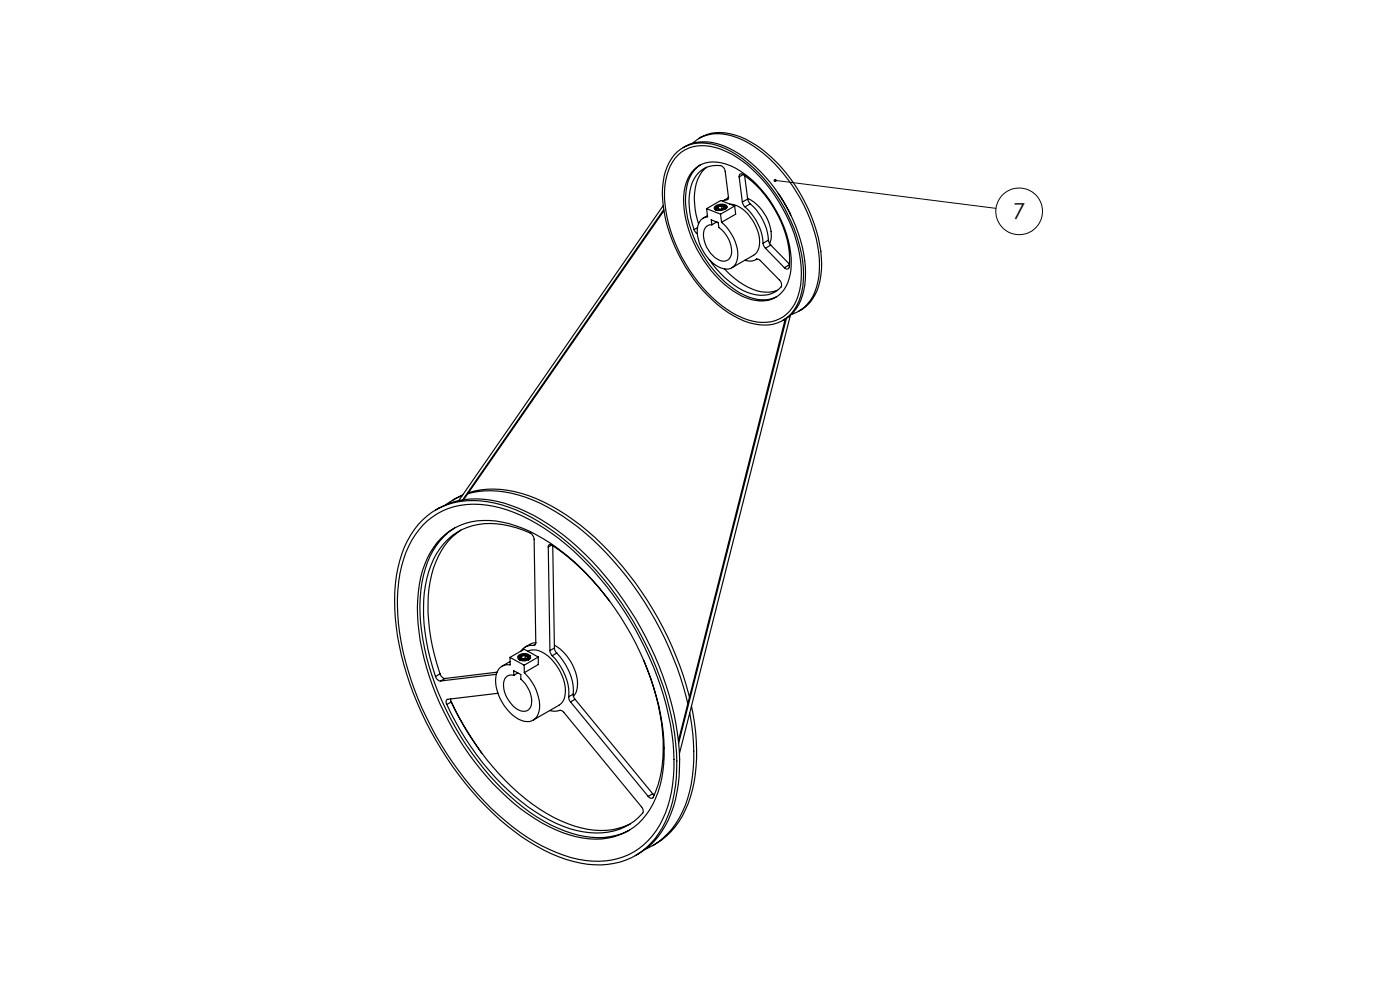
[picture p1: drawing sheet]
<svg xmlns="http://www.w3.org/2000/svg" width="297mm" height="210mm" viewBox="0 0 297 210" stroke-linecap="round" stroke-linejoin="round" font-family="sans-serif">
<defs><g id="words">
<text font-size="4.7" x="214.9" y="46.5">7</text>
</g></defs>
<g fill="none" stroke="#000" stroke-width=".21">
<path d="M164.5 38.3l46.8 5.9"/>
<circle cx="216.2" cy="44.8" r="5"/>
</g>
<path d="M164.3 38a.34 .34 0 0 1 .5 .2 .34 .34 0 0 1-.3 .4 .34 .34 0 0 1-.4-.4l.4 .1-.4-.1z" fill="#000"/>
<g fill="none" stroke="#000" stroke-width=".25">
<path d="M143.1 32.8a8.2 8.2 0 0 1 8.9-2 26.6 26.6 0 0 1 13.6 11.9 30.5 30.5 0 0 1 4.8 16.7 10 10 0 0 1-4.6 8.7 10.8 10.8 0 0 1-10.2-1.1 33.1 33.1 0 0 1-14.4-20.4 18.8 18.8 0 0 1 .3-11.2l.5-.9zM143.8 32.9a8.3 8.3 0 0 1 9.2-1.2 26.7 26.7 0 0 1 12.2 11.1 29.5 29.5 0 0 1 4.8 16.4 10.2 10.2 0 0 1-3.9 8 9.6 9.6 0 0 1-9.7-.3 30.9 30.9 0 0 1-13.7-16.6 22.4 22.4 0 0 1-1.2-13.1 9.3 9.3 0 0 1 2.3-4.3zM144.9 31.3a9.1 9.1 0 0 1 8.7-.3 28.7 28.7 0 0 1 13.2 12.8 27 27 0 0 1 3.7 17.8 8.9 8.9 0 0 1-4.4 6.4M146.9 30.4a8.2 8.2 0 0 1 8.6-1.5 25.8 25.8 0 0 1 12.6 10.5 30.9 30.9 0 0 1 5.7 18.1 10.5 10.5 0 0 1-3.9 8.2l-2 1M147.4 35.8a6.4 6.4 0 0 1 6.5-1 20.7 20.7 0 0 1 10.8 10 21.3 21.3 0 0 1 3 13.2 6.2 6.2 0 0 1-6.4 5.8 15 15 0 0 1-9.6-5.4 24.7 24.7 0 0 1-6.7-16.6 8.8 8.8 0 0 1 2.4-6zM148.3 29.3a9.1 9.1 0 0 1 8.7-.3 28.2 28.2 0 0 1 13.2 12.9 27.9 27.9 0 0 1 3.9 16.5 9.1 9.1 0 0 1-4.6 7.6M148.6 35a7.6 7.6 0 0 0-3.1 6.5 24.9 24.9 0 0 0 9.5 19.3 10.6 10.6 0 0 0 8.4 2.7l1.3-.5M149.9 35.5a8.1 8.1 0 0 0-2.6 6.5 17.8 17.8 0 0 0 .9 5.5M156.8 37.5a.49 .49 0 0 1 .2-.6 .49 .49 0 0 1 .6 .1 23.9 23.9 0 0 1 9.9 17.5l-.1 2.2a.55 .55 0 0 1-.4 .4 .55 .55 0 0 1-.6-.3M156.8 37.5l.7 5.4M157.7 37l-.9 .5M158 37.3l.6 4.9"/>
<path d="M140.7 43.6l-43.4 62.6M140.8 44.5l-42.7 61.5M140.8 44.7l-42.4 61.3M147.2 48.7l.8 .9M148 48.3l-.8 .4M149.9 44.3l.2 1.7a2.75 2.75 0 0 0-2.2 3.3 9.3 9.3 0 0 0 5 7.5 2.38 2.38 0 0 0 3.6-2 9.1 9.1 0 0 0-3.4-7.6M149.9 44.3l3 1.1M150.1 45.7l-.9 .6M150.9 46.6l1.5 .6 .1 1.1a6.3 6.3 0 0 1 2.7 5.7 1.78 1.78 0 0 1-3 1 6.1 6.1 0 0 1-2.8-6.2 1.55 1.55 0 0 1 1.6-1.1zM151.6 43.8a2.07 2.07 0 0 1 2.6-.1v.1a1.81 1.81 0 0 1-2.7 .4zM151.8 44l.2 .4-.2-.2zM151.9 44.2h.1"/>
<path d="M151.9 44l-.2 .3 .2 .3M151.9 43.9l.5-.3 .7-.1 .7 .3a1.14 1.14 0 0 1-1.9 .3zM152 47.1h.1M152 47.1l-1 .6M152 43.8l-.1 .2M152.1 44.2l.2 .1M152.3 43.8l-.2 .4M152.3 43.8l.1 .5M152.9 45.4l.2 1.8M153.1 43.6l.5 .2M153.1 43.6l-.8 .2M153.1 43.6v.7"/>
<path d="M153.6 43.8a.94 .94 0 0 1-1.5 .4M153.6 43.8l-.1 .4M153.6 43.6l.2 .1M153.7 57.1a15.5 15.5 0 0 0 7.8 4.8 6.3 6.3 0 0 0 3.4-.3M153.8 43.7l.2 .4M154 43.6l.2 .3-.2 .4 .1-.3zM154 44.1v.2M154.2 42.4a.49 .49 0 0 0 .3-.7l-.7-5.3a1.43 1.43 0 0 0-1-1.3 5.7 5.7 0 0 0-6.4 5.4 16.7 16.7 0 0 0 .8 8.2M154.4 42.2l-.2 .2M154.6 42l-1.3 .7 .9-.3M154.8 43.3a6.2 6.2 0 0 1 4.9 3.4 7.3 7.3 0 0 1 1.1 6.4l-.6 .8-4.9 2.9M155.9 43.7l.2 1.7-3 1.8"/>
<path d="M155.9 43.7l-3-1.2-3 1.8M155.9 43.7l-3 1.7M157.5 42.9l.5 1M158 43.9a11.6 11.6 0 0 1 3.9 7.7M158.6 42.1a9.3 9.3 0 0 1 5 8.4l-.3 1.2M158.6 42.2l.6 1M158.6 42.2l-1.1 .7M159.2 43.2a11.5 11.5 0 0 1 3.8 7.7M159.2 43.2l-1.2 .7M160.5 55l.7 .2 4.1 4.2a1.35 1.35 0 0 1 .4 1.5 5.8 5.8 0 0 1-6.2 1.4 18.4 18.4 0 0 1-9-7.2M160.5 55a2.62 2.62 0 0 1-2.5 .2M160.5 55l-.1 .1"/>
<path d="M161.9 51.6l.1 .4 .4 .7M162.4 52.7l4 4.1M163 50.9l.2 .6 .3 .5M163 50.9l-1.1 .7M163.5 52l-1.1 .7M163.5 52l4 4M165.1 41l1.1 1.7 1.5 2.9M167.5 56.2l-1.1 .6M166.6 67.7l-22.7 89.4M166.8 67.5l-22.8 90.1M167.7 66.9l-23.6 92.9M89.6 110.3a16 16 0 0 1 15.3-3.6 40.7 40.7 0 0 1 18.6 11.2 69.9 69.9 0 0 1 19.6 37.8 33.6 33.6 0 0 1-1.9 18.6 15.2 15.2 0 0 1-16.6 9 32.9 32.9 0 0 1-15.5-7 68.3 68.3 0 0 1-25-43.3 31.8 31.8 0 0 1 2.3-18.3 17.5 17.5 0 0 1 3.2-4.4z"/>
<path d="M89.7 111.4a15.5 15.5 0 0 1 14.9-4 39 39 0 0 1 18.4 10.8 67.9 67.9 0 0 1 19.8 39.2 30.5 30.5 0 0 1-2.9 17.6 14.9 14.9 0 0 1-15.8 7.5 35.9 35.9 0 0 1-18.4-9.6 67.8 67.8 0 0 1-20.9-38.7 32.9 32.9 0 0 1 1.9-18.4 17.9 17.9 0 0 1 3-4.4zM92.5 108.2a17.3 17.3 0 0 1 14.5-1.5 45.1 45.1 0 0 1 20.1 13.9 68.8 68.8 0 0 1 16.8 36.7 30.4 30.4 0 0 1-2.8 17.9 15.2 15.2 0 0 1-6.3 6.3M93.6 114.2a13.6 13.6 0 0 1 13-3.4 34.2 34.2 0 0 1 16 9.1 60.1 60.1 0 0 1 18.1 35.3 27.3 27.3 0 0 1-2.2 15.4 13.4 13.4 0 0 1-14.9 7.2 33.8 33.8 0 0 1-17.4-10 60.6 60.6 0 0 1-17.3-33.7 28.9 28.9 0 0 1 1.8-15.7 16.5 16.5 0 0 1 2.9-4.2zM96.5 112a15.6 15.6 0 0 0-6.7 10.1 39.5 39.5 0 0 0 1.8 21.1 60.4 60.4 0 0 0 20.8 29.1 26.8 26.8 0 0 0 14.5 5.4 13.8 13.8 0 0 0 6.6-1.6M97.8 112.5a16.1 16.1 0 0 0-6.6 11 40.2 40.2 0 0 0 2.1 19.4M98.1 105.1l-1.7 .8-1.7 1.1M98.2 105l-2.1 1.1M99.3 104.7a20.9 20.9 0 0 1 13.8 1.4 50.9 50.9 0 0 1 19.8 16.1 70.4 70.4 0 0 1 13 27.1M99.4 104.5a21.2 21.2 0 0 1 15.9 2 55.5 55.5 0 0 1 20.8 19 70.2 70.2 0 0 1 10.2 22.3M116.3 116.1a.45 .45 0 0 1 .2-.6 .45 .45 0 0 1 .6 .1 50.7 50.7 0 0 1 12.2 11.9M116.3 116.1l.4 21.9M117.1 115.6l-.8 .5"/>
<path d="M117.3 115.7l.3 21.8M108.2 139.4v1.6a2.56 2.56 0 0 0-3 2.5 9.9 9.9 0 0 0 5.3 9.3 2.7 2.7 0 0 0 4-2.7 10.2 10.2 0 0 0-3.3-7.4M108.2 139.4l3 1.7M109.9 139.1a1.74 1.74 0 0 1 2.7 .3 1.63 1.63 0 0 1-2.7 .2zM110.2 139.4v.1M110.3 139.2l-.3 .5 .3 .3M110.4 139.1h.1M110.5 139.1l-.3 .2 .1 .4-.2-.2 .2-.3M110.5 139.1l.6-.2a.88 .88 0 0 1 1 .6 1.19 1.19 0 0 1-1.9-.1zM110.5 139.5a.96 .96 0 0 0 1.2 .2M110.7 139.1l-.2 .4M110.7 139.1v.7l-.2-.3"/>
<path d="M111.4 139l.5 .3M111.4 139l-.7 .1M111.4 139.7l-.6 .1M111.4 139.7l.2 .1M111.4 139v.7M111.9 139l.1 .1a.49 .49 0 0 1 .1 .8l.4-.2-.1-.6v.6l-.3 .3M111.9 139.3l-.2 .4M112 138.1a3.9 3.9 0 0 1 4.3 1.1 9.9 9.9 0 0 1 3.5 8.6 2.58 2.58 0 0 1-1.2 1.8l-5.5 3.1M113.2 136.9a2.7 2.7 0 0 0-2.7 1.2M113.6 136.7l-.4 .2M113.7 136.3l-.4-21.9a1.87 1.87 0 0 0-.8-1.3 17.3 17.3 0 0 0-14.5-.7 14.8 14.8 0 0 0-7.4 10.1 38.2 38.2 0 0 0 1.8 21M113.7 136.3a.49 .49 0 0 1-.5 .6"/>
<path d="M113.7 136.3a3.4 3.4 0 0 0-2.3 .9M114.2 139.4v1.6l-3 1.7M114.2 139.4l-3 1.7M114.2 139.4l-3-1.7-3 1.7M116.7 138v.4l.5 .7M117.2 139.1a11.7 11.7 0 0 1 3.5 8.7M117.6 136.8a10.1 10.1 0 0 1 4.9 8.9 3.2 3.2 0 0 1-.9 2M117.6 137.5l.2 .5 .3 .5M117.6 137.5l-.9 .5M118.1 138.5a11.7 11.7 0 0 1 3.5 8.7M118.1 138.5l-.9 .6M136.5 139.9a46.9 46.9 0 0 1 4.2 20.6 19.7 19.7 0 0 1-2.3 8.8l-.6-.1-.3-.3"/>
<path d="M92.4 143.5a1.25 1.25 0 0 0 1.1 1M93.3 142.9a1.37 1.37 0 0 0 1.1 1M93.3 142.9l-.9 .6M94.4 143.9l-.9 .6M94.8 149.4a55.2 55.2 0 0 0 18.8 22.8 22.9 22.9 0 0 0 14.1 4.5 11.8 11.8 0 0 0 8.8-4.4l-.2-.8-.2-.4-16.5-20-.5-.4h-.4a3.6 3.6 0 0 1-2.1 0M95.6 148.2l.1 .7M95.7 148.8l2.5 4.8 4 6.2M95.7 148.9a55.8 55.8 0 0 0 18.8 22.8 23.5 23.5 0 0 0 14.2 4.4 14.3 14.3 0 0 0 5-1.3M95.7 148.9l-.9 .5M105.3 143l-11.8 1.5M105.4 142.6l-11 1.3M105.6 147.1l-10.6 1.2a.67 .67 0 0 0-.2 1.1"/>
<path d="M107.4 143.6a1.61 1.61 0 0 1 1.6-.3v-1l1.5 .8v1a5.9 5.9 0 0 1 2.1 5.8 1.96 1.96 0 0 1-3.2 .3 6.2 6.2 0 0 1-2.5-5.8zM108.2 140.3l-1.7 1M109.9 142.7l-.9 .6M111.2 141.1v1.6M120.7 147.8v.6l.3 .5M121 148.9l16.5 20M121.6 147.2l.1 .6 .3 .5M121.6 147.2l-.9 .6M122 148.3l-1 .6M122 148.3l16.5 20.1M146.3 151.2a36.6 36.6 0 0 1-.9 19.6 15.9 15.9 0 0 1-8.6 9.4M146.7 149.7a37.2 37.2 0 0 1-.7 20.8 16 16 0 0 1-7.6 8.9"/>
<path d="M138.5 168.4l.3 .3M138.5 168.4l-1 .5"/>
</g>
<use href="#words"/>
</svg>
